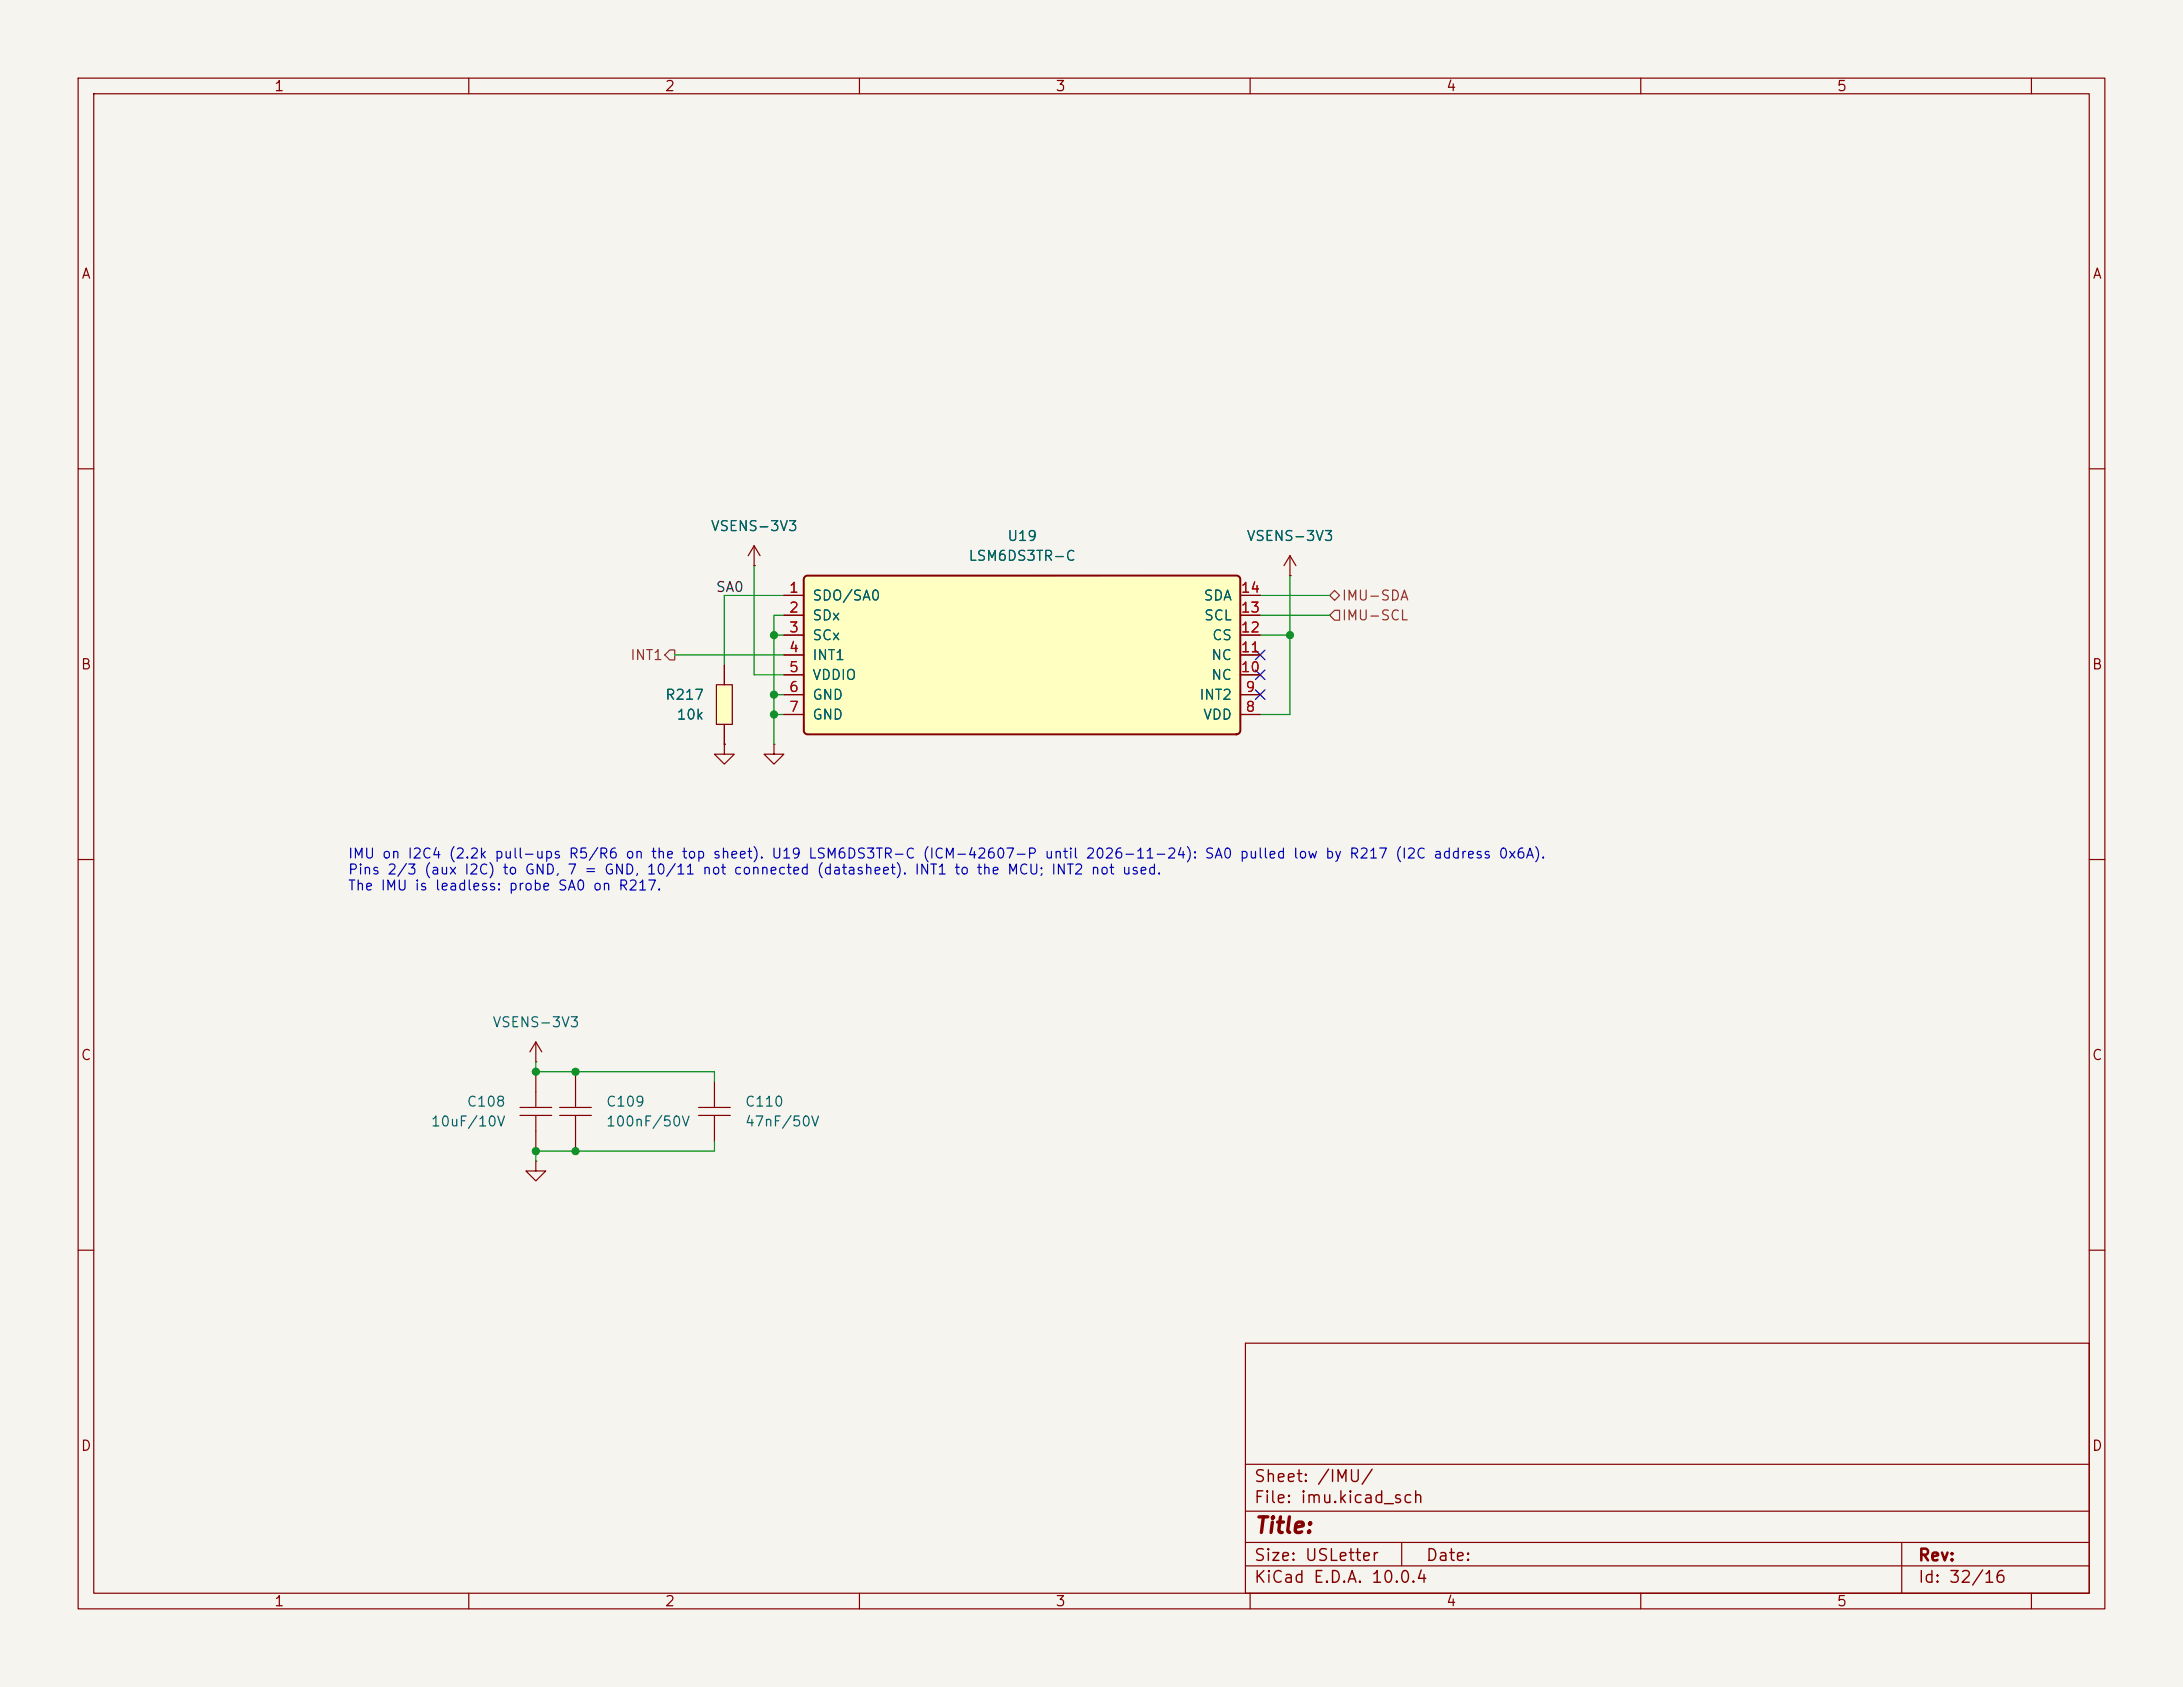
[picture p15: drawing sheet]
<svg xmlns="http://www.w3.org/2000/svg" width="279mm" height="216mm" viewBox="0 0 279 216" stroke-linecap="round" stroke-linejoin="round" font-family="sans-serif">
<defs><g id="words">
<text font-size="2" fill="#840000" x="160.4" y="196.7">Title:</text>
<g font-size="1.5" fill="#840000">
<text x="160.4" y="190">Sheet: /IMU/</text>
<text x="160.4" y="192.7">File: imu.kicad_sch</text>
<text x="160.4" y="202.9">KiCad E.D.A. 10.0.4</text>
<text x="160.4" y="200.1">Size: USLetter</text>
<text x="182.4" y="200.1">Date:</text>
<text x="245.4" y="200.1">Rev:</text>
<text x="245.4" y="202.9">Id: 32/16</text>
</g>
<g font-size="1.3" fill="#840000">
<text x="35" y="12">1</text>
<text x="85" y="12">2</text>
<text x="135" y="12">3</text>
<text x="185" y="12">4</text>
<text x="235" y="12">5</text>
<text x="10.3" y="36">A</text>
<text x="267.7" y="36">A</text>
<text x="10.3" y="86">B</text>
<text x="267.7" y="86">B</text>
<text x="10.3" y="136">C</text>
<text x="267.7" y="136">C</text>
<text x="10.3" y="186">D</text>
<text x="267.7" y="186">D</text>
<text x="35" y="205.9">1</text>
<text x="85" y="205.9">2</text>
<text x="135" y="205.9">3</text>
<text x="185" y="205.9">4</text>
<text x="235" y="205.9">5</text>
</g>
<g font-size="1.3" fill="#006464">
<text x="90.9" y="68.3">VSENS-3V3</text>
<text x="128.8" y="69.6">U19</text>
<text x="159.5" y="69.6">VSENS-3V3</text>
<text x="103.9" y="77.2">SDO/SA0</text>
<text x="123.9" y="72.1">LSM6DS3TR-C</text>
<text x="154" y="77.2">SDA</text>
<text x="103.9" y="79.7">SDx</text>
<text x="103.9" y="82.3">SCx</text>
<text x="154" y="79.7">SCL</text>
<text x="155.1" y="82.3">CS</text>
<text x="85.1" y="89.9">R217</text>
<text x="103.9" y="84.8">INT1</text>
<text x="103.9" y="87.3">VDDIO</text>
<text x="103.9" y="89.9">GND</text>
<text x="153.4" y="89.9">INT2</text>
<text x="154.9" y="87.3">NC</text>
<text x="154.9" y="84.8">NC</text>
<text x="86.5" y="92.4">10k</text>
<text x="103.9" y="92.4">GND</text>
<text x="153.9" y="92.4">VDD</text>
<text x="62.9" y="131.8">VSENS-3V3</text>
<text x="59.7" y="141.9">C108</text>
<text x="77.5" y="141.9">C109</text>
<text x="95.3" y="141.9">C110</text>
<text x="55.1" y="144.5">10uF/10V</text>
<text x="77.5" y="144.5">100nF/50V</text>
<text x="95.3" y="144.5">47nF/50V</text>
</g>
<text font-size="1.3" fill="#0f0f0f" x="91.5" y="76.1">SA0</text>
<g font-size="1.3" fill="#a90000">
<text x="100.9" y="76.2">1</text>
<text x="158.7" y="76.2">14</text>
<text x="100.9" y="78.7">2</text>
<text x="100.9" y="81.3">3</text>
<text x="100.9" y="83.8">4</text>
<text x="158.7" y="83.8">11</text>
<text x="158.7" y="81.3">12</text>
<text x="158.7" y="78.7">13</text>
<text x="100.9" y="86.3">5</text>
<text x="100.9" y="88.9">6</text>
<text x="158.7" y="86.3">10</text>
<text x="159.3" y="88.9">9</text>
<text x="100.9" y="91.4">7</text>
<text x="159.3" y="91.4">8</text>
</g>
<g font-size="1.3" fill="#725600">
<text x="171.6" y="77.2">IMU-SDA</text>
<text x="171.6" y="79.7">IMU-SCL</text>
<text x="80.6" y="84.8">INT1</text>
</g>
<g font-size="1.3" fill="#0000c2">
<text x="44.4" y="110.2">IMU on I2C4 (2.2k pull-ups R5/R6 on the top sheet). U19 LSM6DS3TR-C (ICM-42607-P until 2026-11-24): SA0 pulled low by R217 (I2C address 0x6A).</text>
<text x="44.4" y="112.2">Pins 2/3 (aux I2C) to GND, 7 = GND, 10/11 not connected (datasheet). INT1 to the MCU; INT2 not used.</text>
<text x="44.4" y="114.3">The IMU is leadless: probe SA0 on R217.</text>
</g>
</g></defs>
<path d="M0 0h279.4v215.9h-279.4z" fill="#f5f4ef" stroke="#f5f4ef" stroke-width=".13"/>
<g fill="none" stroke="#840000" stroke-width=".15">
<path d="M10 10h259.4v195.9h-259.4zM12 12h255.4v191.9h-255.4zM60 10v2M110 10v2M160 10v2M210 10v2M260 10v2M10 60h2M267.4 60h2M10 110h2M267.4 110h2M10 160h2"/>
<path d="M159.4 171.9h108v32h-108zM267.4 160h2M159.4 197.4h108M159.4 193.4h108M159.4 187.4h108M179.4 197.4v3M243.4 197.4v6.5M60 203.9v2M110 203.9v2M159.4 200.4h108M160 203.9v2M210 203.9v2"/>
<path d="M260 203.9v2"/>
</g>
<path d="M103 73.8l.3-.1h55.1l.3 .4v19.4a.51 .51 0 0 1-.5 .5l-55-.1-.3-.3v-19.4z" fill="#ffffc2"/>
<path d="M103 73.8l.3-.1h55.1l.3 .4v19.4a.51 .51 0 0 1-.5 .5l-55-.1-.3-.3v-19.4z" fill="none" stroke="#840000" stroke-width=".25"/>
<g fill="none" stroke="#840000" stroke-width=".15">
<path d="M96.5 72.4h.1M96.5 69.9l-.7 1.2M96.5 69.9l.8 1.2M96.5 69.9v2.5M100.3 76.2h2.6M100.3 78.7h2.6M158.7 76.2h2.6M158.7 78.7h2.6M165.1 73.7h.1M165.1 71.1l.8 1.3M165.1 71.1l-.8 1.3M165.1 71.1v2.6"/>
<path d="M99.1 95.3v1.2h1.2l-1.2 1.3-1.3-1.3h1.3M99.1 95.3h.1M100.3 81.3h2.6M100.3 83.8h2.6M100.3 86.4h2.6M100.3 88.9h2.6M100.3 91.4h2.6M158.7 81.3h2.6M158.7 83.8h2.6M158.7 86.4h2.6M158.7 88.9h2.6M158.7 91.4h2.6"/>
<path d="M68.6 135.9h.1M68.6 133.4l-.8 1.2M68.6 133.4l.7 1.2M68.6 133.4v2.5M73.7 137.2v4.5M91.4 138.4v3.3M71.6 142.8h4.1M71.6 141.7h4.1M73.7 142.8v4.5M89.4 142.8h4.1M89.4 141.7h4.1M91.4 142.8v3.3"/>
</g>
<path d="M91.7 87.6h2v5.1h-2z" fill="#ffffc2"/>
<g fill="none" stroke="#840000" stroke-width=".15">
<path d="M96.5 72.4h.1M100.3 76.2h2.6M100.3 78.7h2.6M158.7 76.2h2.6M158.7 78.7h2.6M165.1 73.7h.1M91.7 87.6h2v5.1h-2zM92.7 95.3v1.2h1.3l-1.3 1.3-1.3-1.3h1.3M92.7 95.3h.1M92.7 85.1v2.5M92.7 92.7v2.6M100.3 81.3h2.6"/>
<path d="M100.3 83.8h2.6M100.3 86.4h2.6M100.3 88.9h2.6M100.3 91.4h2.6M158.7 81.3h2.6M158.7 83.8h2.6M158.7 86.4h2.6M158.7 88.9h2.6M158.7 91.4h2.6M68.6 137.2v4.5M66.5 142.8h4.1M66.5 141.7h4.1"/>
<path d="M68.6 148.6v1.3h1.2l-1.2 1.2-1.3-1.2h1.3M68.6 148.6h.1M68.6 142.8v4.5"/>
</g>
<path d="M170.2 76.2l.6-.6 .6 .6-.6 .6zM170.8 78.1h.6v1.3h-.6l-.6-.7zM85.7 83.2h.7v1.3h-.7l-.6-.7z" fill="none" stroke="#725600" stroke-width=".15"/>
<g fill="none" stroke="#009600" stroke-width=".15">
<path d="M96.5 72.4v14h3.8M100.3 76.2h-7.6v8.9M100.3 78.7h-1.2v16.6M161.3 76.2h8.9M161.3 78.7h8.9M165.1 73.7v17.7h-3.8M86.4 83.8h13.9M99.1 81.3h1.2M99.1 88.9h1.2M99.1 91.4h1.2M161.3 81.3h3.8M68.6 135.9v1.3h22.8v1.2"/>
<path d="M91.4 146.1v1.2h-22.8v1.3"/>
</g>
<path d="M160.7 88.3l1.2 1.2M160.7 83.2l1.2 1.2M160.7 85.8l1.2 1.2M161.9 88.3l-1.2 1.2M161.9 83.2l-1.2 1.2M161.9 85.8l-1.2 1.2" fill="none" stroke="#000084" stroke-width=".15"/>
<g fill="#009600" stroke="#009600" stroke-width=".13">
<circle cx="99.1" cy="91.4" r=".46"/>
<circle cx="99.1" cy="81.3" r=".46"/>
<circle cx="165.1" cy="81.3" r=".46"/>
<circle cx="73.7" cy="137.2" r=".46"/>
<circle cx="73.7" cy="147.3" r=".46"/>
<circle cx="99.1" cy="88.9" r=".46"/>
<circle cx="68.6" cy="147.3" r=".46"/>
<circle cx="68.6" cy="137.2" r=".46"/>
</g>
<use href="#words"/>
</svg>
